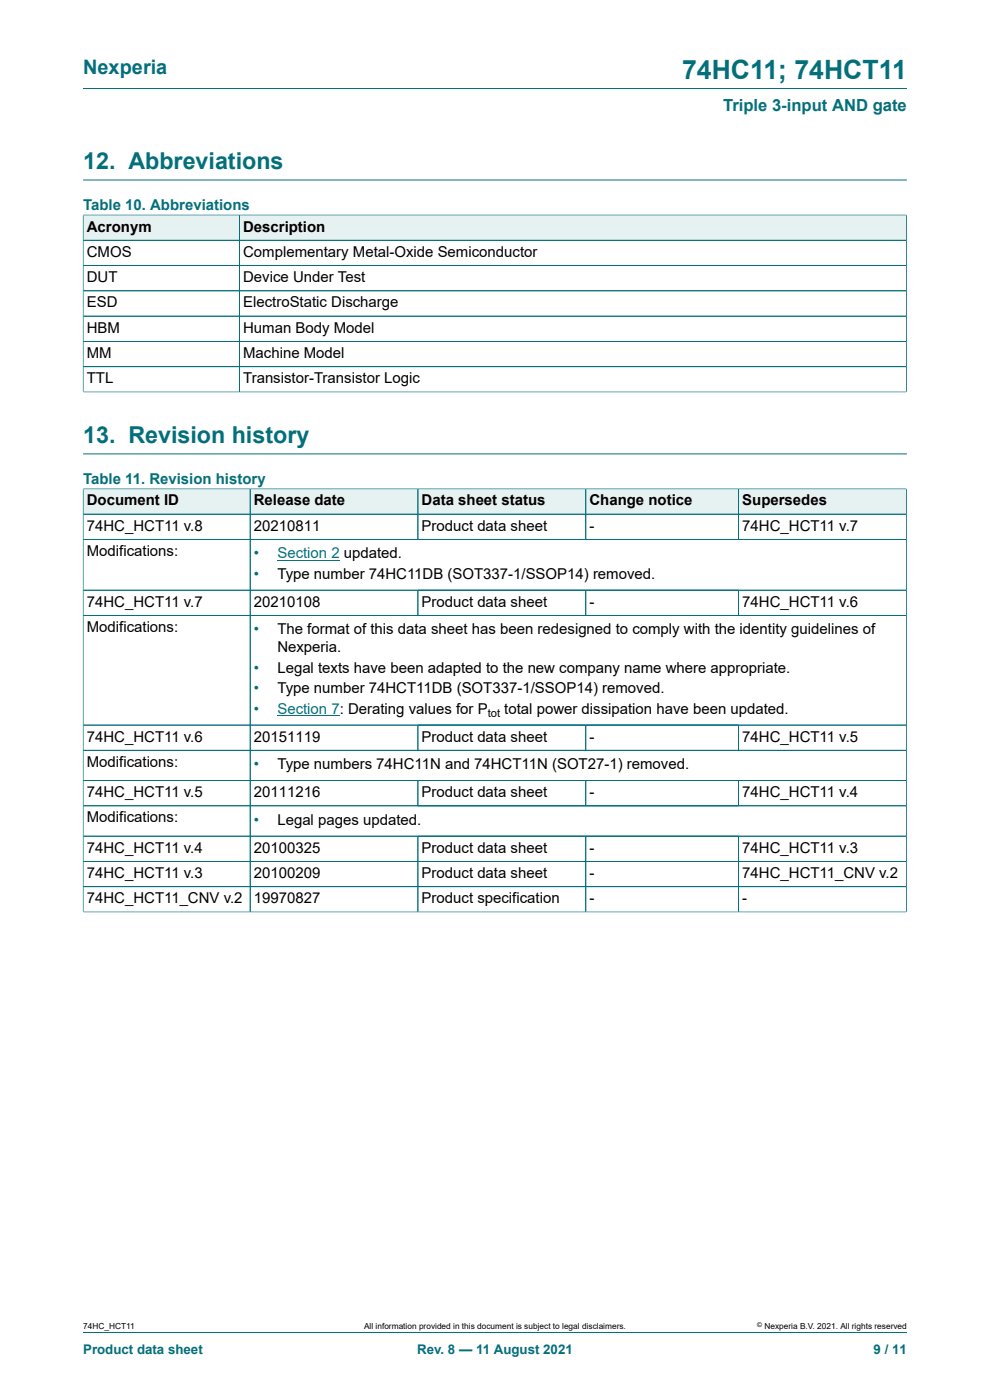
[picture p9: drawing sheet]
<svg xmlns="http://www.w3.org/2000/svg" width="210mm" height="297mm" viewBox="0 0 210 297" stroke-linecap="round" stroke-linejoin="round" font-family="sans-serif">
<defs><g id="words">
<text font-size="5.6" fill="#036f7b" x="144.7" y="16.8">74HC11; 74HCT11</text>
<g font-size="4.9" fill="#036f7b">
<text x="17.6" y="35.9">12. Abbreviations</text>
<text x="17.6" y="94">13. Revision history</text>
</g>
<text font-size="4.2" fill="#036f7b" x="17.6" y="15.6">Nexperia</text>
<text font-size="3.5" fill="#036f7b" x="153.4" y="23.7">Triple 3-input AND gate</text>
<g font-size="3.2" fill="#036f7b">
<text x="17.6" y="44.5">Table 10. Abbreviations</text>
<text x="17.6" y="102.6">Table 11. Revision history</text>
<text x="53.8" y="118.5">•</text>
<text x="53.8" y="122.8">•</text>
<text x="53.8" y="134.6">•</text>
<text x="53.8" y="142.7">•</text>
<text x="53.8" y="147.1">•</text>
<text x="53.8" y="151.4">•</text>
<text x="53.8" y="163.2">•</text>
<text x="53.8" y="175">•</text>
</g>
<g font-size="3.2">
<text x="18.4" y="49.1">Acronym</text>
<text x="51.6" y="49.1">Description</text>
<text x="18.4" y="54.5">CMOS</text>
<text x="18.4" y="59.8">DUT</text>
<text x="51.6" y="54.5">Complementary Metal-Oxide Semiconductor</text>
<text x="51.6" y="59.8">Device Under Test</text>
<text x="18.4" y="65.2">ESD</text>
<text x="51.6" y="65.2">ElectroStatic Discharge</text>
<text x="18.4" y="70.6">HBM</text>
<text x="51.6" y="70.6">Human Body Model</text>
<text x="18.4" y="75.9">MM</text>
<text x="51.6" y="75.9">Machine Model</text>
<text x="18.4" y="81.3">TTL</text>
<text x="51.6" y="81.3">Transistor-Transistor Logic</text>
<text x="18.4" y="107.2">Document ID</text>
<text x="53.8" y="107.2">Release date</text>
<text x="89.4" y="107.2">Data sheet status</text>
<text x="125" y="107.2">Change notice</text>
<text x="157.5" y="107.2">Supersedes</text>
<text x="18.4" y="112.6">74HC_HCT11 v.8</text>
<text x="53.8" y="112.6">20210811</text>
<text x="89.4" y="112.6">Product data sheet</text>
<text x="125" y="112.6">-</text>
<text x="157.5" y="112.6">74HC_HCT11 v.7</text>
<text x="18.4" y="117.9">Modifications:</text>
<text x="58.8" y="122.8">Type number 74HC11DB (SOT337-1/SSOP14) removed.</text>
<text x="18.4" y="128.7">74HC_HCT11 v.7</text>
<text x="53.8" y="128.7">20210108</text>
<text x="89.4" y="128.7">Product data sheet</text>
<text x="125" y="128.7">-</text>
<text x="157.5" y="128.7">74HC_HCT11 v.6</text>
<text x="18.4" y="134.1">Modifications:</text>
<text x="58.8" y="134.6">The format of this data sheet has been redesigned to comply with the identity guidelines of</text>
<text x="58.8" y="138.4">Nexperia.</text>
<text x="58.8" y="142.7">Legal texts have been adapted to the new company name where appropriate.</text>
<text x="58.8" y="147.1">Type number 74HCT11DB (SOT337-1/SSOP14) removed.</text>
<text x="107" y="151.4">total power dissipation have been updated.</text>
<text x="18.4" y="157.3">74HC_HCT11 v.6</text>
<text x="53.8" y="157.3">20151119</text>
<text x="89.4" y="157.3">Product data sheet</text>
<text x="125" y="157.3">-</text>
<text x="157.5" y="157.3">74HC_HCT11 v.5</text>
<text x="18.4" y="162.7">Modifications:</text>
<text x="58.8" y="163.2">Type numbers 74HC11N and 74HCT11N (SOT27-1) removed.</text>
<text x="18.4" y="169.1">74HC_HCT11 v.5</text>
<text x="53.8" y="169.1">20111216</text>
<text x="89.4" y="169.1">Product data sheet</text>
<text x="125" y="169.1">-</text>
<text x="157.5" y="169.1">74HC_HCT11 v.4</text>
<text x="18.4" y="174.5">Modifications:</text>
<text x="58.8" y="175">Legal pages updated.</text>
<text x="18.4" y="180.9">74HC_HCT11 v.4</text>
<text x="53.8" y="180.9">20100325</text>
<text x="89.4" y="180.9">Product data sheet</text>
<text x="125" y="180.9">-</text>
<text x="157.5" y="180.9">74HC_HCT11 v.3</text>
<text x="18.4" y="186.2">74HC_HCT11 v.3</text>
<text x="18.4" y="191.6">74HC_HCT11_CNV v.2</text>
<text x="53.8" y="186.2">20100209</text>
<text x="53.8" y="191.6">19970827</text>
<text x="89.4" y="186.2">Product data sheet</text>
<text x="89.4" y="191.6">Product specification</text>
<text x="125" y="186.2">-</text>
<text x="125" y="191.6">-</text>
<text x="157.5" y="186.2">74HC_HCT11_CNV v.2</text>
<text x="157.5" y="191.6">-</text>
</g>
<g font-size="3.2" fill="#00f">
<text x="58.8" y="118.5">Section 2 updated.</text>
<text x="58.8" y="151.4">Section 7: Derating values for P</text>
</g>
<g font-size="2.8" fill="#036f7b">
<text x="17.6" y="287.2">Product data sheet</text>
<text x="88.5" y="287.2">Rev. 8 — 11 August 2021</text>
<text x="185.3" y="287.2">9 / 11</text>
</g>
<text font-size="2.4" x="103.4" y="152">tot</text>
<g font-size="1.8">
<text x="17.6" y="282">74HC_HCT11</text>
<text x="77.2" y="282">All information provided in this document is subject to legal disclaimers.</text>
<text x="162.2" y="282">Nexperia B.V. 2021. All rights reserved</text>
</g>
<text font-size="1.4" x="160.6" y="281.6">©</text>
</g></defs>
<path d="M17.6 18.8h174.8M17.6 38.2h174.8" fill="none" stroke="#036f7b" stroke-width=".21"/>
<path d="M17.7 45.7h33v5.2h-33z" fill="#e6f1f2"/>
<path d="M17.6 45.5v5.5h33.2v-5.4h-33.2" fill="none" stroke="#036f7b" stroke-width=".21"/>
<path d="M50.9 45.7h141.3v5.2h-141.3z" fill="#e6f1f2"/>
<path d="M17.6 51h174.7M17.6 56.3h174.7M17.6 45.7v37.5M17.7 45.6h174.6M50.8 45.6v37.5M192.3 45.5v37.7M17.6 61.7h174.7M17.6 67.1h174.7M17.6 72.4h174.7M17.6 77.8h174.7M17.6 83.1h174.7M17.6 96.3h174.8" fill="none" stroke="#036f7b" stroke-width=".21"/>
<path d="M17.7 103.8h35.3v5.2h-35.3z" fill="#e6f1f2"/>
<path d="M17.6 103.6v5.5h35.5v-5.4h-35.5" fill="none" stroke="#036f7b" stroke-width=".21"/>
<path d="M53.1 103.8h35.5v5.2h-35.5z" fill="#e6f1f2"/>
<path d="M53.1 103.7h35.6v5.4h-35.6z" fill="none" stroke="#036f7b" stroke-width=".21"/>
<path d="M88.7 103.8h35.5v5.2h-35.5z" fill="#e6f1f2"/>
<path d="M88.7 103.7h35.6v5.4h-35.6z" fill="none" stroke="#036f7b" stroke-width=".21"/>
<path d="M124.3 103.8h32.3v5.2h-32.3z" fill="#e6f1f2"/>
<path d="M124.3 103.7h32.4v5.4h-32.4z" fill="none" stroke="#036f7b" stroke-width=".21"/>
<path d="M156.7 103.8h35.5v5.2h-35.5z" fill="#e6f1f2"/>
<path d="M17.6 114.4h174.7M53.1 109.1v16.1M88.7 109.1v5.3M124.3 109.1v5.3M192.3 103.6v21.6h-174.7v-16.1h174.7M192.3 103.7h-35.6v10.7" fill="none" stroke="#036f7b" stroke-width=".21"/>
<path d="M58.8 118.8h11.5" fill="none" stroke="#00f" stroke-width=".21"/>
<path d="M70.3 118.8h1.8z" fill="#00f"/>
<path d="M17.6 130.6h174.7M17.6 125.2h174.7v28.6h-174.7zM53.1 125.2v28.6M88.7 125.2v5.4M124.3 125.2v5.4M156.7 125.2v5.4" fill="none" stroke="#036f7b" stroke-width=".21"/>
<path d="M58.8 151.8h11.5" fill="none" stroke="#00f" stroke-width=".21"/>
<path d="M70.3 151.7l1.8 .1z" fill="#00f"/>
<g fill="none" stroke="#036f7b" stroke-width=".21">
<path d="M17.6 103.8v89.7M17.7 109.1h174.5M17.7 114.4h174.5M17.7 103.7h174.5M53.1 103.8v89.7M88.7 103.8v10.6M124.3 103.8v10.6M156.7 103.8v10.6M192.3 103.8v89.7M17.7 125.2h174.5M17.7 130.6h174.5M88.7 125.3v5.2"/>
<path d="M124.3 125.3v5.2M156.7 125.3v5.2M17.6 159.2h174.7M17.6 153.8h174.7M88.7 153.8v5.4M124.3 153.8v5.4M156.7 153.8v5.4M17.6 165.6h174.7M17.6 171h174.7M17.6 177.4h174.7M88.7 165.6v5.4M88.7 177.4v16.1"/>
<path d="M124.3 165.6v5.4M124.3 177.4v16.1M156.7 165.6v5.4M156.7 177.4v16.1M17.6 193.5h174.7M17.6 182.7h174.7M17.6 188.1h174.7M17.6 282.6h174.8"/>
</g>
<use href="#words"/>
</svg>
